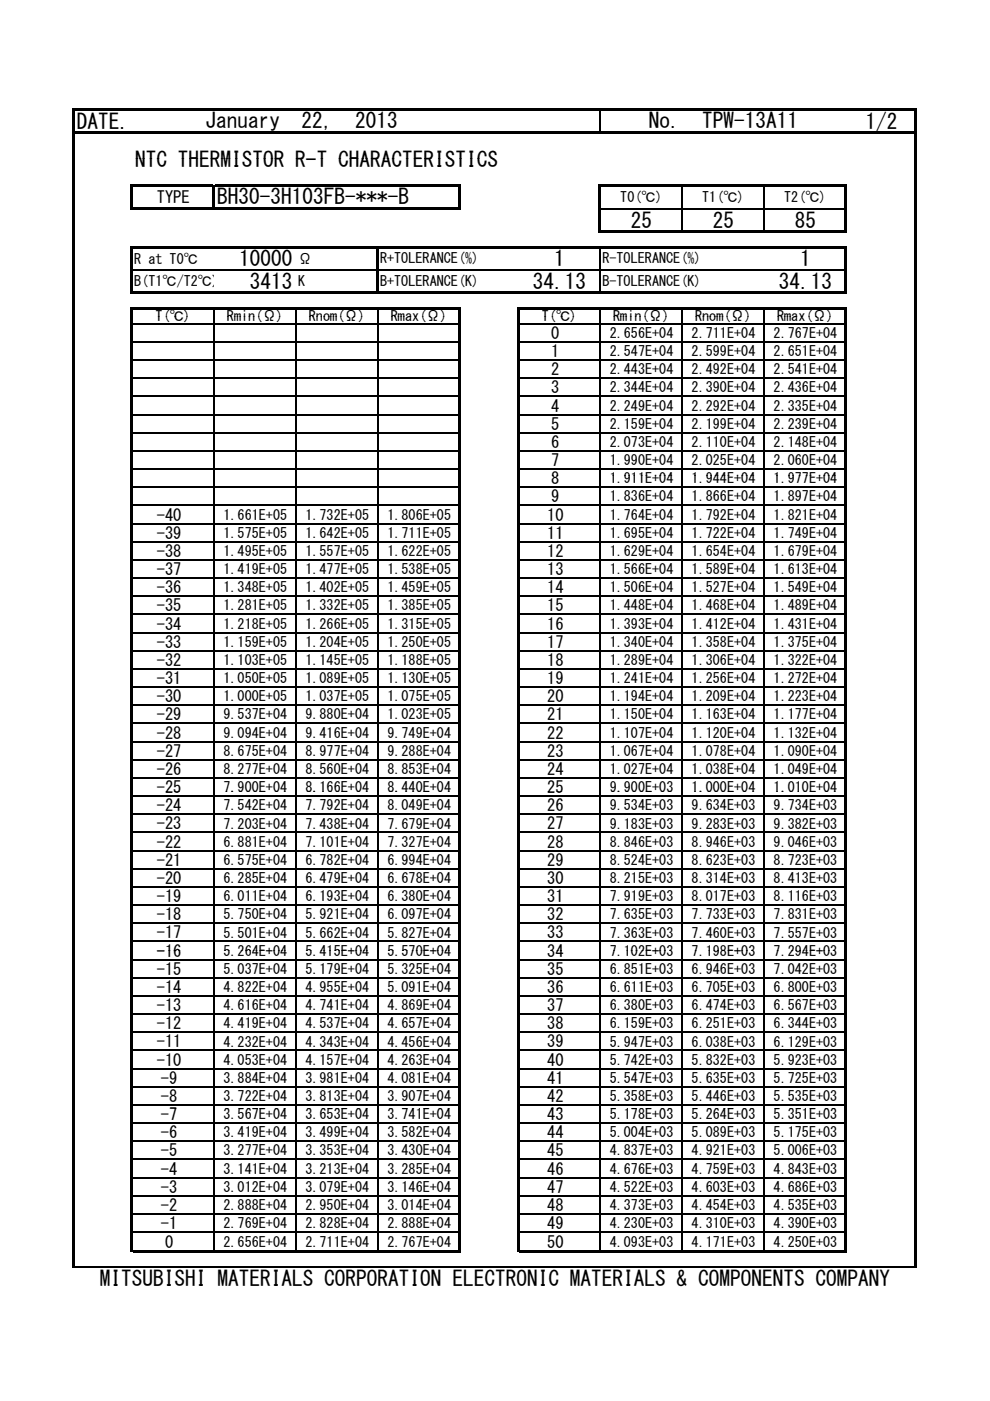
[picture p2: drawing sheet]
<svg xmlns="http://www.w3.org/2000/svg" width="210mm" height="297mm" viewBox="0 0 210 297" stroke-linecap="round" stroke-linejoin="round" font-family="sans-serif">
<defs><g id="words">
<g font-size="4.5">
<text x="16.3" y="27.3">DATE.</text>
<text x="43.6" y="27.2">January　22， 2013</text>
<text x="137.5" y="27.2">No.　TPW-13A11</text>
<text x="183.5" y="27.3">1/2</text>
<text x="28.6" y="35.3">NTC THERMISTOR R-T CHARACTERISTICS</text>
<text x="46" y="43.3">BH30-3H103FB-***-B</text>
<text x="133.8" y="48.3">25</text>
<text x="151.1" y="48.3">25</text>
<text x="168.5" y="48.3">85</text>
<text x="50.7" y="56.5">10000</text>
<text x="117.5" y="56.5">1</text>
<text x="169.7" y="56.5">1</text>
<text x="53" y="61.3">3413</text>
<text x="113" y="61.3">34.13</text>
<text x="165.1" y="61.3">34.13</text>
<text x="21.2" y="272.6">MITSUBISHI MATERIALS CORPORATION ELECTRONIC MATERIALS &amp; COMPONENTS COMPANY</text>
</g>
<g font-size="3.5">
<text x="33.2" y="43.1">TYPE</text>
<text x="116.9" y="71.8">0</text>
<text x="116.9" y="75.7">1</text>
<text x="116.9" y="79.5">2</text>
<text x="116.9" y="83.4">3</text>
<text x="116.9" y="87.2">4</text>
<text x="116.9" y="91.1">5</text>
<text x="116.9" y="95">6</text>
<text x="116.9" y="98.8">7</text>
<text x="116.9" y="102.7">8</text>
<text x="116.9" y="106.5">9</text>
<text x="33.2" y="110.4">-40</text>
<text x="116" y="110.4">10</text>
<text x="33.2" y="114.2">-39</text>
<text x="33.2" y="118.1">-38</text>
<text x="116" y="114.2">11</text>
<text x="116" y="118.1">12</text>
<text x="33.2" y="121.9">-37</text>
<text x="33.2" y="125.8">-36</text>
<text x="116" y="121.9">13</text>
<text x="116" y="125.8">14</text>
<text x="33.2" y="129.6">-35</text>
<text x="116" y="129.6">15</text>
<text x="33.2" y="133.5">-34</text>
<text x="33.2" y="137.3">-33</text>
<text x="116" y="133.5">16</text>
<text x="116" y="137.3">17</text>
<text x="33.2" y="141.2">-32</text>
<text x="116" y="141.2">18</text>
<text x="33.2" y="145">-31</text>
<text x="33.2" y="148.9">-30</text>
<text x="116" y="145">19</text>
<text x="116" y="148.9">20</text>
<text x="33.2" y="152.7">-29</text>
<text x="116" y="152.7">21</text>
<text x="33.2" y="156.6">-28</text>
<text x="33.2" y="160.4">-27</text>
<text x="116" y="156.6">22</text>
<text x="116" y="160.4">23</text>
<text x="33.2" y="164.3">-26</text>
<text x="116" y="164.3">24</text>
<text x="33.2" y="168.1">-25</text>
<text x="33.2" y="172">-24</text>
<text x="116" y="168.1">25</text>
<text x="116" y="172">26</text>
<text x="33.2" y="175.9">-23</text>
<text x="33.2" y="179.7">-22</text>
<text x="116" y="175.9">27</text>
<text x="116" y="179.7">28</text>
<text x="33.2" y="183.6">-21</text>
<text x="116" y="183.6">29</text>
<text x="33.2" y="187.4">-20</text>
<text x="33.2" y="191.3">-19</text>
<text x="116" y="187.4">30</text>
<text x="116" y="191.3">31</text>
<text x="33.2" y="195.1">-18</text>
<text x="116" y="195.1">32</text>
<text x="33.2" y="199">-17</text>
<text x="33.2" y="202.8">-16</text>
<text x="116" y="199">33</text>
<text x="116" y="202.8">34</text>
<text x="33.2" y="206.7">-15</text>
<text x="116" y="206.7">35</text>
<text x="33.2" y="210.5">-14</text>
<text x="33.2" y="214.4">-13</text>
<text x="116" y="210.5">36</text>
<text x="116" y="214.4">37</text>
<text x="33.2" y="218.2">-12</text>
<text x="116" y="218.2">38</text>
<text x="33.2" y="222.1">-11</text>
<text x="33.2" y="225.9">-10</text>
<text x="116" y="222.1">39</text>
<text x="116" y="225.9">40</text>
<text x="34.1" y="229.8">-9</text>
<text x="34.1" y="233.6">-8</text>
<text x="116" y="229.8">41</text>
<text x="116" y="233.6">42</text>
<text x="34.1" y="237.5">-7</text>
<text x="116" y="237.5">43</text>
<text x="34.1" y="241.3">-6</text>
<text x="34.1" y="245.2">-5</text>
<text x="116" y="241.3">44</text>
<text x="116" y="245.2">45</text>
<text x="34.1" y="249">-4</text>
<text x="116" y="249">46</text>
<text x="34.1" y="252.9">-3</text>
<text x="34.1" y="256.7">-2</text>
<text x="116" y="252.9">47</text>
<text x="116" y="256.7">48</text>
<text x="34.1" y="260.6">-1</text>
<text x="116" y="260.6">49</text>
<text x="35" y="264.5">0</text>
<text x="116" y="264.5">50</text>
</g>
<g font-size="3">
<text x="131.5" y="42.9">T0(℃)</text>
<text x="148.9" y="42.9">T1(℃)</text>
<text x="166.3" y="42.9">T2(℃)</text>
<text x="28.4" y="55.9">R at T0℃</text>
<text x="63.2" y="55.9">Ω</text>
<text x="80.6" y="55.8">R+TOLERANCE(%)</text>
<text x="127.7" y="55.8">R-TOLERANCE(%)</text>
<text x="28.4" y="60.7">B(T1℃/T2℃)</text>
<text x="63.2" y="60.7">K</text>
<text x="80.6" y="60.6">B+TOLERANCE(K)</text>
<text x="127.7" y="60.6">B-TOLERANCE(K)</text>
<text x="33" y="68.1">T(℃)</text>
<text x="48.1" y="68.1">Rmin(Ω)</text>
<text x="65.5" y="68.1">Rnom(Ω)</text>
<text x="82.9" y="68.1">Rmax(Ω)</text>
<text x="114.9" y="68.1">T(℃)</text>
<text x="129.3" y="71.6">2.656E+04</text>
<text x="130" y="68.1">Rmin(Ω)</text>
<text x="146.6" y="71.6">2.711E+04</text>
<text x="147.4" y="68.1">Rnom(Ω)</text>
<text x="164" y="71.6">2.767E+04</text>
<text x="164.8" y="68.1">Rmax(Ω)</text>
<text x="129.3" y="75.5">2.547E+04</text>
<text x="146.6" y="75.5">2.599E+04</text>
<text x="164" y="75.5">2.651E+04</text>
<text x="129.3" y="79.4">2.443E+04</text>
<text x="129.3" y="83.2">2.344E+04</text>
<text x="146.6" y="79.4">2.492E+04</text>
<text x="146.6" y="83.2">2.390E+04</text>
<text x="164" y="79.4">2.541E+04</text>
<text x="164" y="83.2">2.436E+04</text>
<text x="129.3" y="87.1">2.249E+04</text>
<text x="146.6" y="87.1">2.292E+04</text>
<text x="164" y="87.1">2.335E+04</text>
<text x="129.3" y="90.9">2.159E+04</text>
<text x="129.3" y="94.8">2.073E+04</text>
<text x="146.6" y="90.9">2.199E+04</text>
<text x="146.6" y="94.8">2.110E+04</text>
<text x="164" y="90.9">2.239E+04</text>
<text x="164" y="94.8">2.148E+04</text>
<text x="129.3" y="98.6">1.990E+04</text>
<text x="146.6" y="98.6">2.025E+04</text>
<text x="164" y="98.6">2.060E+04</text>
<text x="129.3" y="102.5">1.911E+04</text>
<text x="129.3" y="106.3">1.836E+04</text>
<text x="146.6" y="106.3">1.866E+04</text>
<text x="146.6" y="102.5">1.944E+04</text>
<text x="164" y="106.3">1.897E+04</text>
<text x="164" y="102.5">1.977E+04</text>
<text x="47.4" y="110.2">1.661E+05</text>
<text x="64.7" y="110.2">1.732E+05</text>
<text x="82.1" y="110.2">1.806E+05</text>
<text x="129.3" y="110.2">1.764E+04</text>
<text x="146.6" y="110.2">1.792E+04</text>
<text x="164" y="110.2">1.821E+04</text>
<text x="47.4" y="114">1.575E+05</text>
<text x="47.4" y="117.9">1.495E+05</text>
<text x="64.7" y="114">1.642E+05</text>
<text x="64.7" y="117.9">1.557E+05</text>
<text x="82.1" y="114">1.711E+05</text>
<text x="82.1" y="117.9">1.622E+05</text>
<text x="129.3" y="114">1.695E+04</text>
<text x="129.3" y="117.9">1.629E+04</text>
<text x="146.6" y="114">1.722E+04</text>
<text x="146.6" y="117.9">1.654E+04</text>
<text x="164" y="114">1.749E+04</text>
<text x="164" y="117.9">1.679E+04</text>
<text x="47.4" y="121.7">1.419E+05</text>
<text x="47.4" y="125.6">1.348E+05</text>
<text x="64.7" y="121.7">1.477E+05</text>
<text x="64.7" y="125.6">1.402E+05</text>
<text x="82.1" y="121.7">1.538E+05</text>
<text x="82.1" y="125.6">1.459E+05</text>
<text x="129.3" y="121.7">1.566E+04</text>
<text x="129.3" y="125.6">1.506E+04</text>
<text x="146.6" y="121.7">1.589E+04</text>
<text x="146.6" y="125.6">1.527E+04</text>
<text x="164" y="121.7">1.613E+04</text>
<text x="164" y="125.6">1.549E+04</text>
<text x="47.4" y="129.4">1.281E+05</text>
<text x="64.7" y="129.4">1.332E+05</text>
<text x="82.1" y="129.4">1.385E+05</text>
<text x="129.3" y="129.4">1.448E+04</text>
<text x="146.6" y="129.4">1.468E+04</text>
<text x="164" y="129.4">1.489E+04</text>
<text x="47.4" y="133.3">1.218E+05</text>
<text x="47.4" y="137.1">1.159E+05</text>
<text x="64.7" y="133.3">1.266E+05</text>
<text x="64.7" y="137.1">1.204E+05</text>
<text x="82.1" y="133.3">1.315E+05</text>
<text x="82.1" y="137.1">1.250E+05</text>
<text x="129.3" y="133.3">1.393E+04</text>
<text x="129.3" y="137.1">1.340E+04</text>
<text x="146.6" y="133.3">1.412E+04</text>
<text x="146.6" y="137.1">1.358E+04</text>
<text x="164" y="133.3">1.431E+04</text>
<text x="164" y="137.1">1.375E+04</text>
<text x="47.4" y="141">1.103E+05</text>
<text x="64.7" y="141">1.145E+05</text>
<text x="82.1" y="141">1.188E+05</text>
<text x="129.3" y="141">1.289E+04</text>
<text x="146.6" y="141">1.306E+04</text>
<text x="164" y="141">1.322E+04</text>
<text x="47.4" y="144.8">1.050E+05</text>
<text x="47.4" y="148.7">1.000E+05</text>
<text x="64.7" y="144.8">1.089E+05</text>
<text x="64.7" y="148.7">1.037E+05</text>
<text x="82.1" y="144.8">1.130E+05</text>
<text x="82.1" y="148.7">1.075E+05</text>
<text x="129.3" y="144.8">1.241E+04</text>
<text x="129.3" y="148.7">1.194E+04</text>
<text x="146.6" y="144.8">1.256E+04</text>
<text x="146.6" y="148.7">1.209E+04</text>
<text x="164" y="144.8">1.272E+04</text>
<text x="164" y="148.7">1.223E+04</text>
<text x="47.4" y="152.5">9.537E+04</text>
<text x="64.7" y="152.5">9.880E+04</text>
<text x="82.1" y="152.5">1.023E+05</text>
<text x="129.3" y="152.5">1.150E+04</text>
<text x="146.6" y="152.5">1.163E+04</text>
<text x="164" y="152.5">1.177E+04</text>
<text x="47.4" y="156.4">9.094E+04</text>
<text x="47.4" y="160.3">8.675E+04</text>
<text x="64.7" y="156.4">9.416E+04</text>
<text x="64.7" y="160.3">8.977E+04</text>
<text x="82.1" y="156.4">9.749E+04</text>
<text x="82.1" y="160.3">9.288E+04</text>
<text x="129.3" y="156.4">1.107E+04</text>
<text x="129.3" y="160.3">1.067E+04</text>
<text x="146.6" y="156.4">1.120E+04</text>
<text x="146.6" y="160.3">1.078E+04</text>
<text x="164" y="156.4">1.132E+04</text>
<text x="164" y="160.3">1.090E+04</text>
<text x="47.4" y="164.1">8.277E+04</text>
<text x="47.4" y="168">7.900E+04</text>
<text x="64.7" y="164.1">8.560E+04</text>
<text x="64.7" y="168">8.166E+04</text>
<text x="82.1" y="164.1">8.853E+04</text>
<text x="82.1" y="168">8.440E+04</text>
<text x="129.3" y="164.1">1.027E+04</text>
<text x="129.3" y="168">9.900E+03</text>
<text x="146.6" y="164.1">1.038E+04</text>
<text x="146.6" y="168">1.000E+04</text>
<text x="164" y="164.1">1.049E+04</text>
<text x="164" y="168">1.010E+04</text>
<text x="47.4" y="171.8">7.542E+04</text>
<text x="64.7" y="171.8">7.792E+04</text>
<text x="82.1" y="171.8">8.049E+04</text>
<text x="129.3" y="171.8">9.534E+03</text>
<text x="146.6" y="171.8">9.634E+03</text>
<text x="164" y="171.8">9.734E+03</text>
<text x="47.4" y="175.7">7.203E+04</text>
<text x="47.4" y="179.5">6.881E+04</text>
<text x="64.7" y="175.7">7.438E+04</text>
<text x="64.7" y="179.5">7.101E+04</text>
<text x="82.1" y="175.7">7.679E+04</text>
<text x="82.1" y="179.5">7.327E+04</text>
<text x="129.3" y="175.7">9.183E+03</text>
<text x="129.3" y="179.5">8.846E+03</text>
<text x="146.6" y="175.7">9.283E+03</text>
<text x="146.6" y="179.5">8.946E+03</text>
<text x="164" y="175.7">9.382E+03</text>
<text x="164" y="179.5">9.046E+03</text>
<text x="47.4" y="183.4">6.575E+04</text>
<text x="64.7" y="183.4">6.782E+04</text>
<text x="82.1" y="183.4">6.994E+04</text>
<text x="129.3" y="183.4">8.524E+03</text>
<text x="146.6" y="183.4">8.623E+03</text>
<text x="164" y="183.4">8.723E+03</text>
<text x="47.4" y="187.2">6.285E+04</text>
<text x="47.4" y="191.1">6.011E+04</text>
<text x="64.7" y="187.2">6.479E+04</text>
<text x="64.7" y="191.1">6.193E+04</text>
<text x="82.1" y="187.2">6.678E+04</text>
<text x="82.1" y="191.1">6.380E+04</text>
<text x="129.3" y="187.2">8.215E+03</text>
<text x="129.3" y="191.1">7.919E+03</text>
<text x="146.6" y="187.2">8.314E+03</text>
<text x="146.6" y="191.1">8.017E+03</text>
<text x="164" y="187.2">8.413E+03</text>
<text x="164" y="191.1">8.116E+03</text>
<text x="47.4" y="194.9">5.750E+04</text>
<text x="64.7" y="194.9">5.921E+04</text>
<text x="82.1" y="194.9">6.097E+04</text>
<text x="129.3" y="194.9">7.635E+03</text>
<text x="146.6" y="194.9">7.733E+03</text>
<text x="164" y="194.9">7.831E+03</text>
<text x="47.4" y="198.8">5.501E+04</text>
<text x="47.4" y="202.6">5.264E+04</text>
<text x="64.7" y="198.8">5.662E+04</text>
<text x="64.7" y="202.6">5.415E+04</text>
<text x="82.1" y="198.8">5.827E+04</text>
<text x="82.1" y="202.6">5.570E+04</text>
<text x="129.3" y="198.8">7.363E+03</text>
<text x="129.3" y="202.6">7.102E+03</text>
<text x="146.6" y="198.8">7.460E+03</text>
<text x="146.6" y="202.6">7.198E+03</text>
<text x="164" y="198.8">7.557E+03</text>
<text x="164" y="202.6">7.294E+03</text>
<text x="47.4" y="206.5">5.037E+04</text>
<text x="64.7" y="206.5">5.179E+04</text>
<text x="82.1" y="206.5">5.325E+04</text>
<text x="129.3" y="206.5">6.851E+03</text>
<text x="146.6" y="206.5">6.946E+03</text>
<text x="164" y="206.5">7.042E+03</text>
<text x="47.4" y="210.3">4.822E+04</text>
<text x="47.4" y="214.2">4.616E+04</text>
<text x="64.7" y="210.3">4.955E+04</text>
<text x="64.7" y="214.2">4.741E+04</text>
<text x="82.1" y="210.3">5.091E+04</text>
<text x="82.1" y="214.2">4.869E+04</text>
<text x="129.3" y="210.3">6.611E+03</text>
<text x="129.3" y="214.2">6.380E+03</text>
<text x="146.6" y="210.3">6.705E+03</text>
<text x="146.6" y="214.2">6.474E+03</text>
<text x="164" y="210.3">6.800E+03</text>
<text x="164" y="214.2">6.567E+03</text>
<text x="47.4" y="218">4.419E+04</text>
<text x="47.4" y="221.9">4.232E+04</text>
<text x="64.7" y="218">4.537E+04</text>
<text x="64.7" y="221.9">4.343E+04</text>
<text x="82.1" y="218">4.657E+04</text>
<text x="82.1" y="221.9">4.456E+04</text>
<text x="129.3" y="218">6.159E+03</text>
<text x="129.3" y="221.9">5.947E+03</text>
<text x="146.6" y="218">6.251E+03</text>
<text x="146.6" y="221.9">6.038E+03</text>
<text x="164" y="218">6.344E+03</text>
<text x="164" y="221.9">6.129E+03</text>
<text x="47.4" y="225.7">4.053E+04</text>
<text x="64.7" y="225.7">4.157E+04</text>
<text x="82.1" y="225.7">4.263E+04</text>
<text x="129.3" y="225.7">5.742E+03</text>
<text x="146.6" y="225.7">5.832E+03</text>
<text x="164" y="225.7">5.923E+03</text>
<text x="47.4" y="229.6">3.884E+04</text>
<text x="47.4" y="233.4">3.722E+04</text>
<text x="64.7" y="229.6">3.981E+04</text>
<text x="64.7" y="233.4">3.813E+04</text>
<text x="82.1" y="229.6">4.081E+04</text>
<text x="82.1" y="233.4">3.907E+04</text>
<text x="129.3" y="229.6">5.547E+03</text>
<text x="129.3" y="233.4">5.358E+03</text>
<text x="146.6" y="229.6">5.635E+03</text>
<text x="146.6" y="233.4">5.446E+03</text>
<text x="164" y="229.6">5.725E+03</text>
<text x="164" y="233.4">5.535E+03</text>
<text x="47.4" y="237.3">3.567E+04</text>
<text x="64.7" y="237.3">3.653E+04</text>
<text x="82.1" y="237.3">3.741E+04</text>
<text x="129.3" y="237.3">5.178E+03</text>
<text x="146.6" y="237.3">5.264E+03</text>
<text x="164" y="237.3">5.351E+03</text>
<text x="47.4" y="241.1">3.419E+04</text>
<text x="47.4" y="245">3.277E+04</text>
<text x="64.7" y="241.1">3.499E+04</text>
<text x="64.7" y="245">3.353E+04</text>
<text x="82.1" y="241.1">3.582E+04</text>
<text x="82.1" y="245">3.430E+04</text>
<text x="129.3" y="241.1">5.004E+03</text>
<text x="129.3" y="245">4.837E+03</text>
<text x="146.6" y="241.1">5.089E+03</text>
<text x="146.6" y="245">4.921E+03</text>
<text x="164" y="241.1">5.175E+03</text>
<text x="164" y="245">5.006E+03</text>
<text x="47.4" y="248.8">3.141E+04</text>
<text x="64.7" y="248.8">3.213E+04</text>
<text x="82.1" y="248.8">3.285E+04</text>
<text x="129.3" y="248.8">4.676E+03</text>
<text x="146.6" y="248.8">4.759E+03</text>
<text x="164" y="248.8">4.843E+03</text>
<text x="47.4" y="252.7">3.012E+04</text>
<text x="47.4" y="256.5">2.888E+04</text>
<text x="64.7" y="252.7">3.079E+04</text>
<text x="64.7" y="256.5">2.950E+04</text>
<text x="82.1" y="252.7">3.146E+04</text>
<text x="82.1" y="256.5">3.014E+04</text>
<text x="129.3" y="252.7">4.522E+03</text>
<text x="129.3" y="256.5">4.373E+03</text>
<text x="146.6" y="252.7">4.603E+03</text>
<text x="146.6" y="256.5">4.454E+03</text>
<text x="164" y="252.7">4.686E+03</text>
<text x="164" y="256.5">4.535E+03</text>
<text x="47.4" y="260.4">2.769E+04</text>
<text x="64.7" y="260.4">2.828E+04</text>
<text x="82.1" y="260.4">2.888E+04</text>
<text x="129.3" y="260.4">4.230E+03</text>
<text x="146.6" y="260.4">4.310E+03</text>
<text x="164" y="260.4">4.390E+03</text>
<text x="47.4" y="264.3">2.656E+04</text>
<text x="64.7" y="264.3">2.711E+04</text>
<text x="82.1" y="264.3">2.767E+04</text>
<text x="129.3" y="264.3">4.093E+03</text>
<text x="146.6" y="264.3">4.171E+03</text>
<text x="164" y="264.3">4.250E+03</text>
</g>
</g></defs>
<g fill="#000">
<path d="M15.3 23h.5v10.6h-.5zM15.8 23h178.6v.5h-178.6zM15.8 27.9h178.6v.4h-178.6zM28.2 39.1h16.9v.5h-16.9zM45.6 39.1h52.1v.5h-52.1zM127.4 39.1h52.2v.5h-52.2zM193.9 23.5h.5v10.1h-.5zM27.7 39.1h.5v5.4h-.5zM28.2 44h16.9v.5h-16.9zM28.2 52.2h151.4v.5h-151.4zM45.1 44h52.6v.5h-52.6zM45.1 39.1h.5v4.9h-.5z"/>
<path d="M97.2 39.6h.5v4.9h-.5zM127 39.1h.4v10.2h-.4zM127.4 48.9h52.2v.4h-52.2zM179.1 39.6h.5v9.7h-.5zM15.3 33.6h.5v33.5h-.5zM27.7 52.2h.5v10.1h-.5zM27.7 65.2h.5v1.9h-.5zM28.2 65.2h69.5v.4h-69.5zM28.2 61.8h151.4v.5h-151.4zM45.2 65.6h.2v1.5h-.2zM62.6 65.6h.2v1.5h-.2zM79.8 52.7h.5v9.6h-.5z"/>
<path d="M80 65.6h.2v1.5h-.2zM97.2 65.6h.5v1.5h-.5zM109.6 65.2h.5v1.9h-.5zM110.1 65.2h69.5v.4h-69.5zM127.1 65.6h.2v1.5h-.2zM144.5 65.6h.2v1.5h-.2zM161.9 65.6h.2v1.5h-.2zM179.1 52.7h.5v9.6h-.5zM179.1 65.6h.5v1.5h-.5zM193.9 33.6h.5v33.5h-.5zM15.3 67.1h.5v33.6h-.5zM27.7 67.1h.5v33.6h-.5z"/>
<path d="M97.2 67.1h.5v33.6h-.5zM109.6 67.1h.5v33.6h-.5zM179.1 67.1h.5v33.6h-.5zM193.9 67.1h.5v33.6h-.5zM15.3 100.7h.5v33.6h-.5zM27.7 100.7h.5v33.6h-.5zM97.2 100.7h.5v33.6h-.5zM109.6 100.7h.5v33.6h-.5zM179.1 100.7h.5v33.6h-.5zM193.9 100.7h.5v33.6h-.5zM15.3 134.3h.5v33.6h-.5zM27.7 134.3h.5v33.6h-.5z"/>
<path d="M97.2 134.3h.5v33.6h-.5zM109.6 134.3h.5v33.6h-.5zM179.1 134.3h.5v33.6h-.5zM193.9 134.3h.5v33.6h-.5zM15.3 167.9h.5v33.5h-.5zM27.7 167.9h.5v33.5h-.5zM97.2 167.9h.5v33.5h-.5zM109.6 167.9h.5v33.5h-.5zM179.1 167.9h.5v33.5h-.5zM193.9 167.9h.5v33.5h-.5zM15.3 201.4h.5v33.6h-.5zM27.7 201.4h.5v33.6h-.5z"/>
<path d="M97.2 201.4h.5v33.6h-.5zM109.6 201.4h.5v33.6h-.5zM179.1 201.4h.5v33.6h-.5zM193.9 201.4h.5v33.6h-.5zM15.3 235h.5v33.6h-.5zM15.3 268.6h.5v.3h-.5zM27.7 235h.5v30.5h-.5zM28.2 265h69.5v.5h-69.5zM97.2 235h.5v30.5h-.5zM109.6 235h.5v30.5h-.5zM110.1 265h69.5v.5h-69.5zM179.1 235h.5v30.5h-.5z"/>
<path d="M193.9 235h.5v33.6h-.5zM193.9 268.6h.5v.3h-.5z"/>
</g>
<g fill="none" stroke="#000" stroke-width=".23">
<path d="M127.2 23.5v4.4M144.6 39.6v9.3M162 39.6v9.3M28.2 57.2h51.6M80.3 57.2h98.8M127.2 52.7v9.1M127.4 44.2h51.7M28.2 68.6h69M28.2 72.5h69M28.2 76.3h69M45.3 67.1v197.9M62.7 67.1v197.9"/>
<path d="M80.1 67.1v197.9M110.1 68.6h69M110.1 72.5h69M110.1 76.3h69M127.2 67.1v197.9M144.6 67.1v197.9M162 67.1v197.9M28.2 80.2h69M28.2 84h69M28.2 87.9h69M28.2 91.7h69M28.2 95.6h69"/>
<path d="M28.2 99.5h69M110.1 80.2h69M110.1 84h69M110.1 87.9h69M110.1 91.7h69M110.1 95.6h69M110.1 99.5h69M28.2 103.3h69M28.2 107.2h69M28.2 111h69M28.2 114.9h69M28.2 118.7h69"/>
<path d="M110.1 103.3h69M110.1 107.2h69M110.1 111h69M110.1 114.9h69M110.1 118.7h69M28.2 122.6h69M28.2 126.4h69M28.2 130.3h69M28.2 134.1h69M28.2 138h69M110.1 122.6h69M110.1 126.4h69"/>
<path d="M110.1 130.3h69M110.1 134.1h69M110.1 138h69M28.2 141.8h69M28.2 145.7h69M28.2 149.5h69M28.2 153.4h69M28.2 157.2h69M110.1 141.8h69M110.1 145.7h69M110.1 149.5h69M110.1 153.4h69"/>
<path d="M110.1 157.2h69M28.2 161.1h69M28.2 164.9h69M28.2 168.8h69M28.2 172.6h69M28.2 176.5h69M110.1 161.1h69M110.1 164.9h69M110.1 168.8h69M110.1 172.6h69M110.1 176.5h69M28.2 180.4h69"/>
<path d="M28.2 184.2h69M28.2 188.1h69M28.2 191.9h69M28.2 195.8h69M28.2 199.6h69M110.1 180.4h69M110.1 184.2h69M110.1 188.1h69M110.1 191.9h69M110.1 195.8h69M110.1 199.6h69M28.2 203.5h69"/>
<path d="M28.2 207.3h69M28.2 211.2h69M28.2 215h69M28.2 218.9h69M110.1 203.5h69M110.1 207.3h69M110.1 211.2h69M110.1 215h69M110.1 218.9h69M28.2 222.7h69M28.2 226.6h69M28.2 230.4h69"/>
<path d="M28.2 234.3h69M28.2 238.1h69M110.1 222.7h69M110.1 226.6h69M110.1 230.4h69M110.1 234.3h69M110.1 238.1h69M28.2 242h69M28.2 245.8h69M28.2 249.7h69M28.2 253.5h69M28.2 257.4h69"/>
<path d="M110.1 242h69M110.1 245.8h69M110.1 249.7h69M110.1 253.5h69M110.1 257.4h69M28.2 261.2h69M110.1 261.2h69"/>
</g>
<path d="M15.8 268.5h178.6" fill="none" stroke="#000" stroke-width=".21"/>
<path d="M15.8 268.7h178.6" fill="none" stroke="#000" stroke-width=".3"/>
<use href="#words"/>
</svg>
